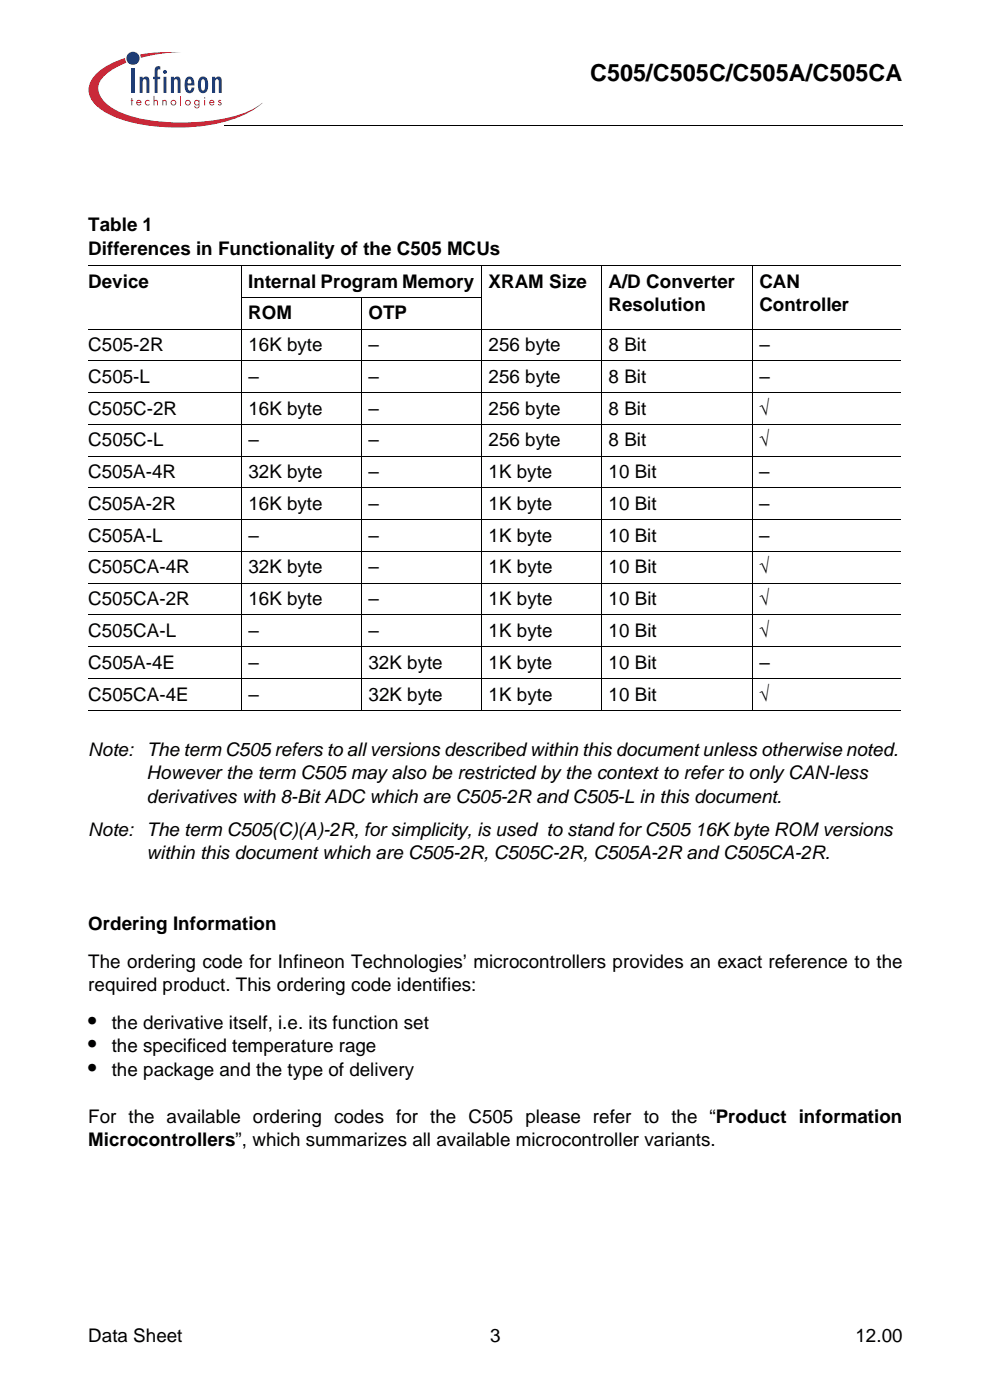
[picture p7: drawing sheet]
<svg xmlns="http://www.w3.org/2000/svg" width="207mm" height="294mm" viewBox="0 0 207 294" stroke-linecap="round" stroke-linejoin="round" font-family="sans-serif">
<defs><g id="words">
<g font-size="4.9">
<text x="123.8" y="17">C505/C505C/C505A/C505CA</text>
<text x="18.5" y="216">•</text>
<text x="18.5" y="220.9">•</text>
<text x="18.5" y="225.8">•</text>
</g>
<g font-size="3.9">
<text x="18.5" y="48.5">Table 1</text>
<text x="18.5" y="53.4">Differences in Functionality of the C505 MCUs</text>
<text x="18.5" y="60.4">Device</text>
<text x="52.1" y="60.4">Internal Program Memory</text>
<text x="102.4" y="60.4">XRAM Size</text>
<text x="127.6" y="60.4">A/D Converter</text>
<text x="127.6" y="65.3">Resolution</text>
<text x="159.3" y="60.4">CAN</text>
<text x="159.3" y="65.3">Controller</text>
<text x="52.1" y="67">ROM</text>
<text x="77.3" y="67">OTP</text>
<text x="18.5" y="73.7">C505-2R</text>
<text x="52.1" y="73.7">16K byte</text>
<text x="77.3" y="73.7">–</text>
<text x="102.5" y="73.7">256 byte</text>
<text x="127.7" y="73.7">8 Bit</text>
<text x="159.3" y="73.7">–</text>
<text x="18.5" y="80.4">C505-L</text>
<text x="52.1" y="80.4">–</text>
<text x="77.3" y="80.4">–</text>
<text x="102.5" y="80.4">256 byte</text>
<text x="127.7" y="80.4">8 Bit</text>
<text x="159.3" y="80.4">–</text>
<text x="18.5" y="87.1">C505C-2R</text>
<text x="52.1" y="87.1">16K byte</text>
<text x="77.3" y="87.1">–</text>
<text x="102.5" y="87.1">256 byte</text>
<text x="127.7" y="87.1">8 Bit</text>
<text x="159.3" y="87.1">√</text>
<text x="18.5" y="93.7">C505C-L</text>
<text x="52.1" y="93.7">–</text>
<text x="77.3" y="93.7">–</text>
<text x="102.5" y="93.7">256 byte</text>
<text x="127.7" y="93.7">8 Bit</text>
<text x="159.3" y="93.7">√</text>
<text x="18.5" y="100.4">C505A-4R</text>
<text x="52.1" y="100.4">32K byte</text>
<text x="77.3" y="100.4">–</text>
<text x="102.5" y="100.4">1K byte</text>
<text x="127.6" y="100.4">10 Bit</text>
<text x="159.3" y="100.4">–</text>
<text x="18.5" y="107">C505A-2R</text>
<text x="52.1" y="107">16K byte</text>
<text x="77.3" y="107">–</text>
<text x="102.5" y="107">1K byte</text>
<text x="127.6" y="107">10 Bit</text>
<text x="159.3" y="107">–</text>
<text x="18.5" y="113.7">C505A-L</text>
<text x="52.1" y="113.7">–</text>
<text x="77.3" y="113.7">–</text>
<text x="102.5" y="113.7">1K byte</text>
<text x="127.6" y="113.7">10 Bit</text>
<text x="159.3" y="113.7">–</text>
<text x="18.5" y="120.4">C505CA-4R</text>
<text x="52.1" y="120.4">32K byte</text>
<text x="77.3" y="120.4">–</text>
<text x="102.5" y="120.4">1K byte</text>
<text x="127.7" y="120.4">10 Bit</text>
<text x="159.3" y="120.4">√</text>
<text x="18.5" y="127.1">C505CA-2R</text>
<text x="52.1" y="127.1">16K byte</text>
<text x="77.3" y="127.1">–</text>
<text x="102.5" y="127.1">1K byte</text>
<text x="127.7" y="127.1">10 Bit</text>
<text x="159.3" y="127.1">√</text>
<text x="18.5" y="133.7">C505CA-L</text>
<text x="52.1" y="133.7">–</text>
<text x="77.3" y="133.7">–</text>
<text x="102.5" y="133.7">1K byte</text>
<text x="127.7" y="133.7">10 Bit</text>
<text x="159.3" y="133.7">√</text>
<text x="18.5" y="140.4">C505A-4E</text>
<text x="52.1" y="140.4">–</text>
<text x="77.3" y="140.4">32K byte</text>
<text x="102.5" y="140.4">1K byte</text>
<text x="127.6" y="140.4">10 Bit</text>
<text x="159.3" y="140.4">–</text>
<text x="18.5" y="147">C505CA-4E</text>
<text x="52.1" y="147">–</text>
<text x="77.3" y="147">32K byte</text>
<text x="102.5" y="147">1K byte</text>
<text x="127.7" y="147">10 Bit</text>
<text x="159.3" y="147">√</text>
<text x="18.5" y="158.6">Note: The term C505 refers to all versions described within this document unless otherwise noted.</text>
<text x="30.7" y="163.6">However the term C505 may also be restricted by the context to refer to only CAN-less</text>
<text x="30.7" y="168.5">derivatives with 8-Bit ADC which are C505-2R and C505-L in this document.</text>
<text x="18.5" y="175.4">Note: The term C505(C)(A)-2R, for simplicity, is used to stand for C505 16K byte ROM versions</text>
<text x="30.7" y="180.4">within this document which are C505-2R, C505C-2R, C505A-2R and C505CA-2R.</text>
<text x="18.5" y="195.2">Ordering Information</text>
<text x="18.5" y="203.1">The ordering code for Infineon Technologies’ microcontrollers provides an exact reference to the</text>
<text x="18.5" y="208">required product. This ordering code identifies:</text>
<text x="23.4" y="216">the derivative itself, i.e. its function set</text>
<text x="23.4" y="220.9">the specificed temperature rage</text>
<text x="23.4" y="225.8">the package and the type of delivery</text>
<text x="18.5" y="235.7">For the available ordering codes for the C505 please refer to the “Product information</text>
<text x="18.5" y="240.6">Microcontrollers”, which summarizes all available microcontroller variants.</text>
<text x="18.5" y="281.7">Data Sheet</text>
<text x="102.8" y="281.7">3</text>
<text x="179.4" y="281.7">12.00</text>
</g>
</g></defs>
<g fill="#c82434">
<path d="M27.6 20.6h.1v.4h.3v.2h-.3v.9h-.1v-.9h-.2z"/>
<path d="M30.6 21.1l.6-.1 .1 .1v.2a.42 .42 0 0 0-.6-.1 .42 .42 0 0 0 0 .7 .42 .42 0 0 0 .7-.1v.2a.6 .6 0 0 1-.9 0 .6 .6 0 0 1 .1-.9z"/>
<path d="M32.2 20.1h.2v1l.3-.1 .4 .2v.9h-.2v-.8l-.2-.2-.3 .3v.7h-.2z"/>
<path d="M34 21h.2v.1l.4-.1h.2l.2 1.1h-.2v-.8l-.3-.2-.2 .3-.1 .7h-.2z"/>
<path d="M37.8 20.1h.2v2h-.2z"/>
<path d="M45.8 21.1a.34 .34 0 0 1 .6 .1h-.4v.2a.4 .4 0 0 1 .5 .3 .4 .4 0 0 1-.3 .5 .4 .4 0 0 1-.5-.3h.5v-.2a.4 .4 0 0 1-.4-.6z"/>
<path d="M29.3 11.4a36.7 36.7 0 0 1 8.8-.4 31.9 31.9 0 0 0-8.5 1.1z"/>
<path d="M20.3 15.4a14.7 14.7 0 0 1 5.9-3.2l.3 1a9.9 9.9 0 0 0-5.7 4.3 4 4 0 0 0 1.7 4.4 20.8 20.8 0 0 0 11.3 3.6 40 40 0 0 0 18.6-2.3l2.6-1.6a19.5 19.5 0 0 1-10.2 4.5 41.7 41.7 0 0 1-20.2-1.3 10 10 0 0 1-5.6-4.2 4.3 4.3 0 0 1 1.3-5.2z"/>
<path d="M28.8 21.3l.3-.2 .4 .3h-.7zM28.7 21.1a.59 .59 0 0 0 .1 .9 .59 .59 0 0 0 .9-.2l-.2-.1-.2 .2a.37 .37 0 0 1-.5-.3h.9a.55 .55 0 0 0-.3-.6 .55 .55 0 0 0-.7 .1z"/>
<path d="M36 21.6a.41 .41 0 0 1 .8 0 .41 .41 0 0 1-.8 0zM35.8 21.6a.6 .6 0 0 0 1.2 0 .6 .6 0 0 0-1.2 0z"/>
<path d="M39 21.6a.41 .41 0 0 1 .8 0 .41 .41 0 0 1-.8 0zM38.8 21.6a.6 .6 0 0 0 1.2 0 .6 .6 0 0 0-1.2 0z"/>
<path d="M40.9 21.5a.4 .4 0 0 1 .8 0 .4 .4 0 0 1-.8 0zM40.9 21.1a.57 .57 0 0 0-.1 .9 .57 .57 0 0 0 .9 0 .44 .44 0 0 1-.1 .4 .44 .44 0 0 1-.5 .1l-.2-.3h-.2a.57 .57 0 0 0 .7 .6 .57 .57 0 0 0 .5-.7v-1.1h-.2v.2l-.4-.2z"/>
<path d="M42.8 21h.2v1.1h-.2zM42.8 20.6a.15 .15 0 0 1 .3 0 .15 .15 0 0 1-.3 0z"/>
<path d="M44.2 21.3l.2-.2 .4 .3h-.7zM44 21.1a.59 .59 0 0 0 .1 .9 .59 .59 0 0 0 .9-.2l-.2-.1-.2 .2a.37 .37 0 0 1-.5-.3h.9a.55 .55 0 0 0-.3-.6 .55 .55 0 0 0-.7 .1z"/>
</g>
<g fill="#18469d">
<path d="M27.6 14.5h.6v5h-.6z"/>
<path d="M29.3 16.1h.6v.4a.78 .78 0 0 1 1.1-.4 .78 .78 0 0 1 .3 1.1v2.3h-.6v-2.6l-.4-.3a.58 .58 0 0 0-.4 .8v2.1h-.6z"/>
<path d="M32.6 14.1a.91 .91 0 0 1 1-.1v.6h-.2l-.3 .3v1.2h.5v.5h-.5v2.9h-.7v-2.9h-.3v-.5h.3v-1.4z"/>
<path d="M35.8 16.1h.7v.4a.78 .78 0 0 1 1-.4 .78 .78 0 0 1 .4 1.1v2.3h-.6l-.1-2.6-.3-.3a.58 .58 0 0 0-.4 .8v2.1h-.7z"/>
<path d="M44.5 16.1h.6v.4a.78 .78 0 0 1 1.1-.4 .78 .78 0 0 1 .3 1.1v2.3h-.6v-2.6l-.4-.3a.58 .58 0 0 0-.4 .8v2.1h-.6z"/>
<path d="M34.3 16.1h.6v3.4h-.6zM34.2 15.1a.42 .42 0 0 1 .8 0 .42 .42 0 0 1-.8 0z"/>
<path d="M39.5 16.7l.2-.1a.73 .73 0 0 1 .4 .9h-.7zM39.3 16.2a2.66 2.66 0 0 0 0 3.3 1.02 1.02 0 0 0 1.1-.1 1.02 1.02 0 0 0 .4-1h-.6l-.2 .5-.2 .1a.97 .97 0 0 1-.4-1.1l1.4-.1a1.54 1.54 0 0 0-1.1-1.7z"/>
<path d="M42.3 16.8l.3-.2a1.27 1.27 0 0 1 .4 1.5l-.1 .7-.3 .2a1.26 1.26 0 0 1-.4-1.5zM41.8 16.5l-.3 1.3a1.24 1.24 0 0 0 .3 1.3 1.24 1.24 0 0 0 1.3 .4 2.56 2.56 0 0 0 0-3.3l-.5-.1-.5 .1z"/>
<circle cx="27.9" cy="12.2" r="1.38"/>
</g>
<path d="M47 26.3v.1zM189.3 26.3l.1 .1z" fill="#000"/>
<g fill="none" stroke="#000" stroke-width=".21">
<path d="M47 26.3h142.3M18.5 55.8h170.4M50.6 55.7v93.5M101 55.7v93.5M126.2 55.7v93.5M157.8 55.7v93.5M18.5 69.1h170.4M18.5 75.7h170.4M50.5 62.4h50.6M75.8 62.3v86.9M18.5 82.4h170.4M18.5 89.1h170.4"/>
<path d="M18.5 95.8h170.4M18.5 102.4h170.4M18.5 109.1h170.4M18.5 115.8h170.4M18.5 122.4h170.4M18.5 129.1h170.4M18.5 135.8h170.4M18.5 142.4h170.4M18.5 149.1h170.4"/>
</g>
<use href="#words"/>
</svg>
